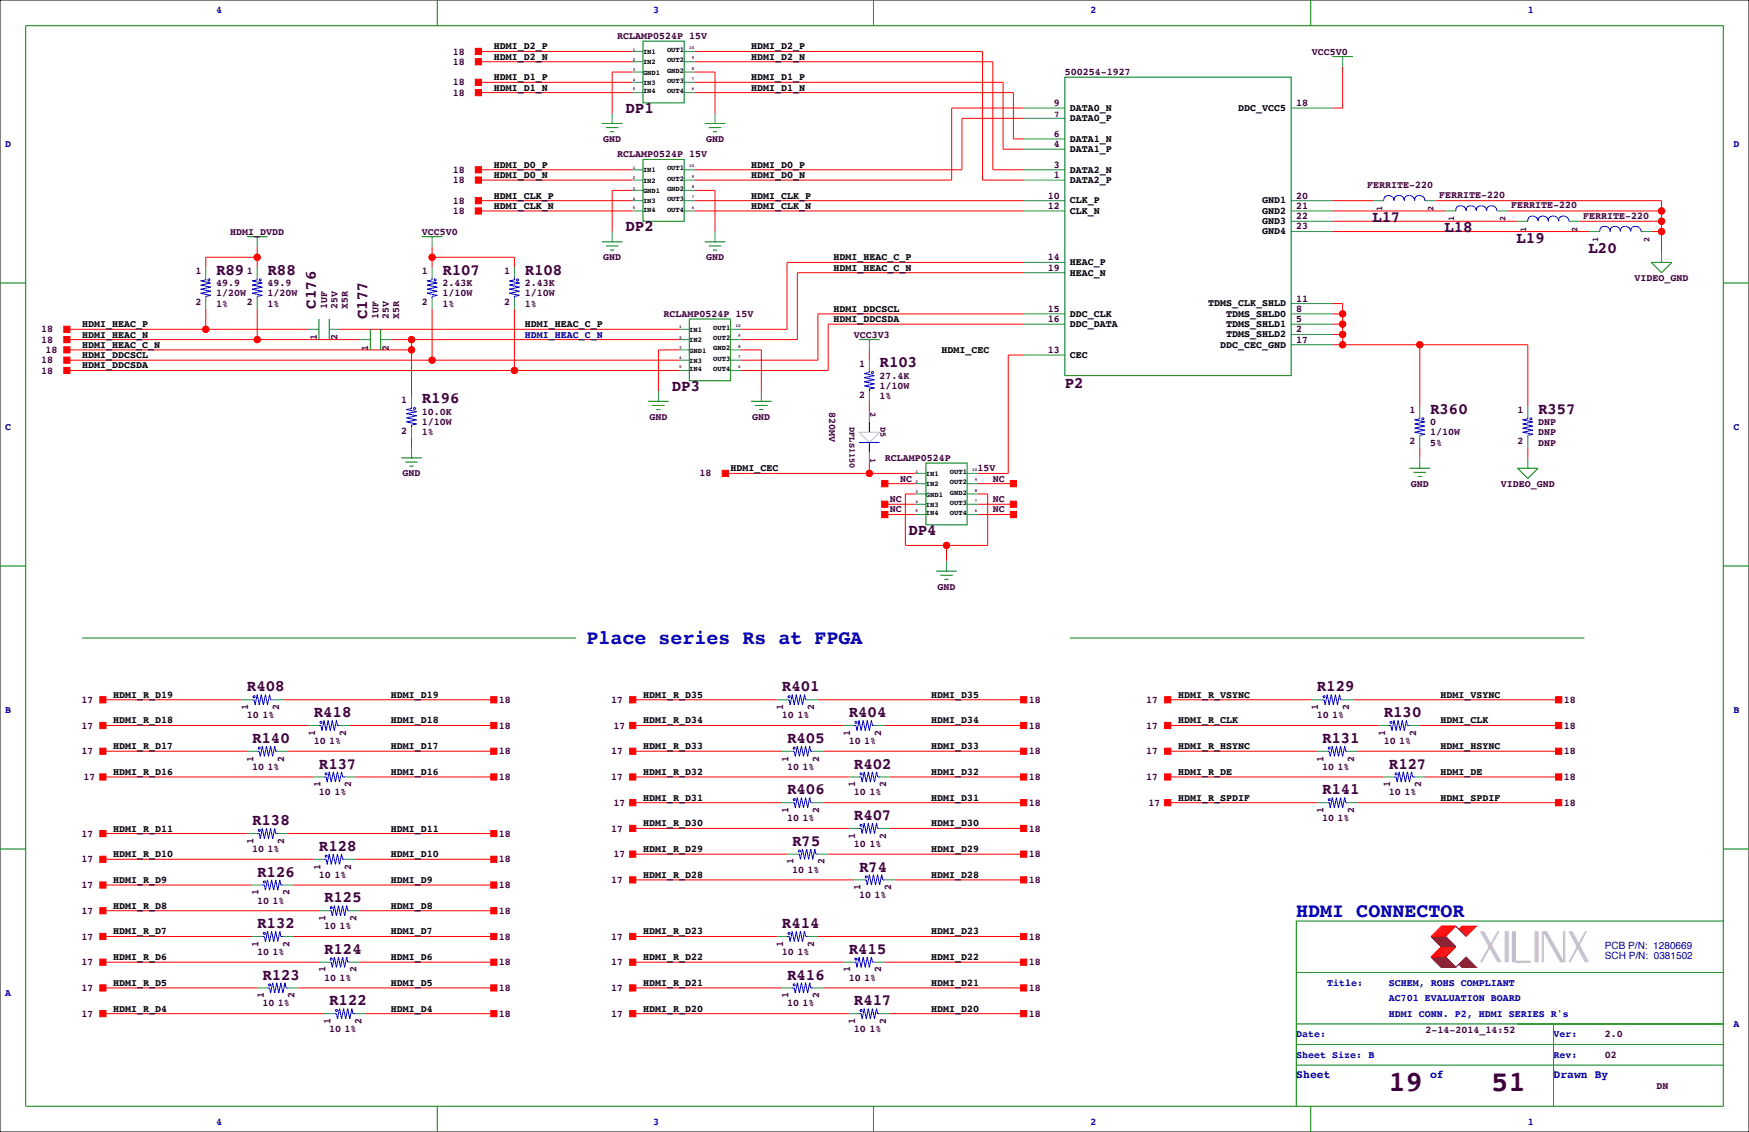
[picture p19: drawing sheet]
<svg xmlns="http://www.w3.org/2000/svg" width="432mm" height="279mm" viewBox="0 0 432 279" stroke-linecap="round" stroke-linejoin="round" font-family="sans-serif">
<defs><g id="words">
<g font-size="7.1" fill="#400040">
<text x="342.8" y="269.3">19</text>
<text x="368.2" y="269.3">51</text>
</g>
<g font-size="4.9" fill="#0000a0">
<text x="144.8" y="159">Place series Rs at FPGA</text>
<text x="320" y="226.3">HDMI CONNECTOR</text>
</g>
<g font-size="3.9" fill="#400040">
<text x="154.4" y="27.9">DP1</text>
<text x="154.4" y="57.1">DP2</text>
<text x="338.8" y="54.8">L17</text>
<text x="356.6" y="57.4">L18</text>
<text x="374.4" y="59.9">L19</text>
<text x="392.2" y="62.5">L20</text>
<text x="53.3" y="67.8">R89</text>
<text x="66" y="67.8">R88</text>
<text x="109.2" y="67.8">R107</text>
<text x="129.5" y="67.8">R108</text>
<text x="77.9" y="76.2" transform="rotate(-90 77.9 76.2)">C176</text>
<text x="90.6" y="78.7" transform="rotate(-90 90.6 78.7)">C177</text>
<text x="217.2" y="90.6">R103</text>
<text x="262.9" y="95.7">P2</text>
<text x="104.1" y="99.5">R196</text>
<text x="165.9" y="96.5">DP3</text>
<text x="353.1" y="102.1">R360</text>
<text x="379.7" y="102.1">R357</text>
<text x="224.3" y="132">DP4</text>
<text x="61" y="170.7">R408</text>
<text x="193" y="170.7">R401</text>
<text x="325.1" y="170.7">R129</text>
<text x="77.5" y="177">R418</text>
<text x="209.5" y="177">R404</text>
<text x="341.6" y="177">R130</text>
<text x="62.2" y="183.4">R140</text>
<text x="194.3" y="183.4">R405</text>
<text x="326.4" y="183.4">R131</text>
<text x="78.7" y="189.7">R137</text>
<text x="210.8" y="189.7">R402</text>
<text x="342.9" y="189.7">R127</text>
<text x="194.3" y="196.1">R406</text>
<text x="326.4" y="196.1">R141</text>
<text x="62.2" y="203.7">R138</text>
<text x="210.8" y="202.4">R407</text>
<text x="195.6" y="208.8">R75</text>
<text x="78.7" y="210">R128</text>
<text x="212.1" y="215.1">R74</text>
<text x="63.5" y="216.4">R126</text>
<text x="80" y="222.7">R125</text>
<text x="63.5" y="229.1">R132</text>
<text x="193" y="229.1">R414</text>
<text x="80" y="235.4">R124</text>
<text x="209.5" y="235.4">R415</text>
<text x="64.8" y="241.8">R123</text>
<text x="194.3" y="241.8">R416</text>
<text x="81.3" y="248.1">R122</text>
<text x="210.8" y="248.1">R417</text>
</g>
<g font-size="2.8" fill="#0000a0">
<text x="320" y="266.1">Sheet</text>
<text x="353.1" y="266.1">of</text>
<text x="383.5" y="266.1">Drawn By</text>
</g>
<g font-size="2.5" fill="#0000a0">
<text x="53.3" y="3.3">4</text>
<text x="161.3" y="3.3">3</text>
<text x="269.2" y="3.3">2</text>
<text x="377.2" y="3.3">1</text>
<text x="1.3" y="36.3">D</text>
<text x="428" y="36.3">D</text>
<text x="129.5" y="83.3">HDMI_HEAC_C_N</text>
<text x="1.3" y="106.2">C</text>
<text x="428" y="106.2">C</text>
<text x="1.3" y="176">B</text>
<text x="428" y="176">B</text>
<text x="396.2" y="236.8">SCH P/N: 0381502</text>
<text x="396.2" y="234.2">PCB P/N: 1280669</text>
<text x="1.3" y="245.9">A</text>
<text x="327.7" y="243.3">Title:</text>
<text x="342.9" y="243.3">SCHEM, ROHS COMPLIANT</text>
<text x="342.9" y="247.1">AC701 EVALUATION BOARD</text>
<text x="342.9" y="251">HDMI CONN. P2, HDMI SERIES R's</text>
<text x="320" y="256">Date:</text>
<text x="383.5" y="256">Ver:</text>
<text x="428" y="253.5">A</text>
<text x="320" y="261.1">Sheet Size: B</text>
<text x="383.5" y="261.1">Rev:</text>
<text x="53.3" y="277.6">4</text>
<text x="161.3" y="277.6">3</text>
<text x="269.2" y="277.6">2</text>
<text x="377.2" y="277.6">1</text>
</g>
<g font-size="2.5" fill="#400040">
<text x="152.4" y="9.7">RCLAMP0524P 15V</text>
<text x="111.8" y="16">18</text>
<text x="111.8" y="13.5">18</text>
<text x="323.9" y="13.5">VCC5V0</text>
<text x="111.8" y="23.6">18</text>
<text x="111.8" y="21.1">18</text>
<text x="262.9" y="18.5">500254-1927</text>
<text x="260.1" y="26.2">9</text>
<text x="320" y="26.2">18</text>
<text x="148.9" y="35.1">GND</text>
<text x="174.3" y="35.1">GND</text>
<text x="260.1" y="33.8">6</text>
<text x="152.4" y="38.9">RCLAMP0524P 15V</text>
<text x="260.1" y="36.3">4</text>
<text x="260.1" y="41.4">3</text>
<text x="111.8" y="45.2">18</text>
<text x="111.8" y="42.7">18</text>
<text x="260.1" y="43.9">1</text>
<text x="337.5" y="46.3">FERRITE-220</text>
<text x="111.8" y="52.8">18</text>
<text x="111.8" y="50.3">18</text>
<text x="258.7" y="49">10</text>
<text x="258.7" y="51.6">12</text>
<text x="320" y="51.6">21</text>
<text x="320" y="49">20</text>
<text x="355.3" y="48.9">FERRITE-220</text>
<text x="373.1" y="51.4">FERRITE-220</text>
<text x="390.9" y="53.9">FERRITE-220</text>
<text x="56.8" y="57.9">HDMI_DVDD</text>
<text x="104.1" y="57.9">VCC5V0</text>
<text x="320" y="56.6">23</text>
<text x="320" y="54.1">22</text>
<text x="148.9" y="64.3">GND</text>
<text x="174.3" y="64.3">GND</text>
<text x="258.7" y="64.3">14</text>
<text x="48.3" y="67.7">1</text>
<text x="53.3" y="70.6">49.9</text>
<text x="61" y="67.7">1</text>
<text x="66" y="70.6">49.9</text>
<text x="104.1" y="67.7">1</text>
<text x="109.2" y="70.6">2.43K</text>
<text x="124.5" y="67.7">1</text>
<text x="129.5" y="70.6">2.43K</text>
<text x="258.7" y="66.8">19</text>
<text x="403.5" y="69.3">VIDEO_GND</text>
<text x="48.3" y="75.3">2</text>
<text x="53.3" y="75.7">1%</text>
<text x="53.3" y="73.2">1/20W</text>
<text x="61" y="75.3">2</text>
<text x="66" y="73.2">1/20W</text>
<text x="66" y="75.7">1%</text>
<text x="80.8" y="76.2" transform="rotate(-90 80.8 76.2)">1UF</text>
<text x="83.3" y="76.2" transform="rotate(-90 83.3 76.2)">25V</text>
<text x="85.9" y="76.2" transform="rotate(-90 85.9 76.2)">X5R</text>
<text x="104.1" y="75.3">2</text>
<text x="109.2" y="73.2">1/10W</text>
<text x="109.2" y="75.7">1%</text>
<text x="124.5" y="75.3">2</text>
<text x="129.5" y="75.7">1%</text>
<text x="129.5" y="73.2">1/10W</text>
<text x="258.7" y="77">15</text>
<text x="320" y="74.4">11</text>
<text x="320" y="77">8</text>
<text x="10.2" y="82">18</text>
<text x="93.5" y="78.7" transform="rotate(-90 93.5 78.7)">1UF</text>
<text x="96" y="78.7" transform="rotate(-90 96 78.7)">25V</text>
<text x="98.6" y="78.7" transform="rotate(-90 98.6 78.7)">X5R</text>
<text x="163.8" y="78.2">RCLAMP0524P 15V</text>
<text x="210.8" y="83.3">VCC3V3</text>
<text x="258.7" y="79.5">16</text>
<text x="320" y="79.5">5</text>
<text x="320" y="82">2</text>
<text x="10.2" y="84.6">18</text>
<text x="10.2" y="89.7">18</text>
<text x="11.2" y="87.1">18</text>
<text x="78.2" y="84" transform="rotate(-90 78.2 84)">1</text>
<text x="83.3" y="84" transform="rotate(-90 83.3 84)">2</text>
<text x="90.9" y="86.6" transform="rotate(-90 90.9 86.6)">1</text>
<text x="96" y="86.6" transform="rotate(-90 96 86.6)">2</text>
<text x="258.7" y="87.1">13</text>
<text x="320" y="84.6">17</text>
<text x="10.2" y="92.2">18</text>
<text x="212.1" y="90.5">1</text>
<text x="217.2" y="93.5">27.4K</text>
<text x="99.1" y="99.4">1</text>
<text x="204.7" y="101.6" transform="rotate(90 204.7 101.6)">820MV</text>
<text x="212.1" y="98.1">2</text>
<text x="217.2" y="96">1/10W</text>
<text x="217.2" y="98.6">1%</text>
<text x="348" y="101.9">1</text>
<text x="374.6" y="101.9">1</text>
<text x="99.1" y="107">2</text>
<text x="104.1" y="102.4">10.0K</text>
<text x="104.1" y="104.9">1/10W</text>
<text x="104.1" y="107.4">1%</text>
<text x="160.3" y="103.6">GND</text>
<text x="185.7" y="103.6">GND</text>
<text x="353.1" y="104.9">0</text>
<text x="353.1" y="107.4">1/10W</text>
<text x="379.7" y="104.9">DNP</text>
<text x="379.7" y="107.4">DNP</text>
<text x="218.4" y="113.8">RCLAMP0524P</text>
<text x="348" y="109.6">2</text>
<text x="353.1" y="110">5%</text>
<text x="374.6" y="109.6">2</text>
<text x="379.7" y="110">DNP</text>
<text x="99.4" y="117.6">GND</text>
<text x="172.7" y="117.6">18</text>
<text x="222.2" y="118.9">NC</text>
<text x="241.3" y="116.3">15V</text>
<text x="245.1" y="118.9">NC</text>
<text x="219.7" y="124">NC</text>
<text x="245.1" y="124">NC</text>
<text x="348.3" y="120.1">GND</text>
<text x="370.5" y="120.1">VIDEO_GND</text>
<text x="219.7" y="126.5">NC</text>
<text x="245.1" y="126.5">NC</text>
<text x="231.5" y="145.5">GND</text>
<text x="20.1" y="173.5">17</text>
<text x="123.2" y="173.5">18</text>
<text x="150.9" y="173.5">17</text>
<text x="254" y="173.5">18</text>
<text x="283" y="173.5">17</text>
<text x="386.1" y="173.5">18</text>
<text x="20.1" y="179.8">17</text>
<text x="61" y="177.3">10</text>
<text x="61.3" y="175.3" transform="rotate(-90 61.3 175.3)">1</text>
<text x="64.8" y="177.3">1%</text>
<text x="68.9" y="175.3" transform="rotate(-90 68.9 175.3)">2</text>
<text x="123.2" y="179.8">18</text>
<text x="151.4" y="179.8">17</text>
<text x="193" y="177.3">10</text>
<text x="193.4" y="175.3" transform="rotate(-90 193.4 175.3)">1</text>
<text x="196.8" y="177.3">1%</text>
<text x="201" y="175.3" transform="rotate(-90 201 175.3)">2</text>
<text x="254" y="179.8">18</text>
<text x="283" y="179.8">17</text>
<text x="325.1" y="177.3">10</text>
<text x="325.5" y="175.3" transform="rotate(-90 325.5 175.3)">1</text>
<text x="328.9" y="177.3">1%</text>
<text x="333.1" y="175.3" transform="rotate(-90 333.1 175.3)">2</text>
<text x="386.1" y="179.8">18</text>
<text x="77.5" y="183.6">10</text>
<text x="77.8" y="181.6" transform="rotate(-90 77.8 181.6)">1</text>
<text x="81.3" y="183.6">1%</text>
<text x="85.4" y="181.6" transform="rotate(-90 85.4 181.6)">2</text>
<text x="209.5" y="183.6">10</text>
<text x="209.9" y="181.6" transform="rotate(-90 209.9 181.6)">1</text>
<text x="213.4" y="183.6">1%</text>
<text x="217.5" y="181.6" transform="rotate(-90 217.5 181.6)">2</text>
<text x="341.6" y="183.6">10</text>
<text x="342" y="181.6" transform="rotate(-90 342 181.6)">1</text>
<text x="345.4" y="183.6">1%</text>
<text x="349.6" y="181.6" transform="rotate(-90 349.6 181.6)">2</text>
<text x="20.1" y="186.2">17</text>
<text x="62.2" y="190">10</text>
<text x="62.6" y="188" transform="rotate(-90 62.6 188)">1</text>
<text x="66" y="190">1%</text>
<text x="70.2" y="188" transform="rotate(-90 70.2 188)">2</text>
<text x="123.2" y="186.2">18</text>
<text x="150.9" y="186.2">17</text>
<text x="194.3" y="190">10</text>
<text x="194.7" y="188" transform="rotate(-90 194.7 188)">1</text>
<text x="198.1" y="190">1%</text>
<text x="202.3" y="188" transform="rotate(-90 202.3 188)">2</text>
<text x="254" y="186.2">18</text>
<text x="283" y="186.2">17</text>
<text x="326.4" y="190">10</text>
<text x="326.7" y="188" transform="rotate(-90 326.7 188)">1</text>
<text x="330.2" y="190">1%</text>
<text x="334.4" y="188" transform="rotate(-90 334.4 188)">2</text>
<text x="386.1" y="186.2">18</text>
<text x="20.6" y="192.5">17</text>
<text x="78.7" y="196.3">10</text>
<text x="79.1" y="194.3" transform="rotate(-90 79.1 194.3)">1</text>
<text x="82.5" y="196.3">1%</text>
<text x="86.7" y="194.3" transform="rotate(-90 86.7 194.3)">2</text>
<text x="123.2" y="192.5">18</text>
<text x="150.9" y="192.5">17</text>
<text x="210.8" y="196.3">10</text>
<text x="211.2" y="194.3" transform="rotate(-90 211.2 194.3)">1</text>
<text x="214.6" y="196.3">1%</text>
<text x="218.8" y="194.3" transform="rotate(-90 218.8 194.3)">2</text>
<text x="254" y="192.5">18</text>
<text x="283" y="192.5">17</text>
<text x="342.9" y="196.3">10</text>
<text x="343.2" y="194.3" transform="rotate(-90 343.2 194.3)">1</text>
<text x="346.7" y="196.3">1%</text>
<text x="350.9" y="194.3" transform="rotate(-90 350.9 194.3)">2</text>
<text x="386.1" y="192.5">18</text>
<text x="151.4" y="198.9">17</text>
<text x="194.3" y="202.7">10</text>
<text x="194.7" y="200.7" transform="rotate(-90 194.7 200.7)">1</text>
<text x="198.1" y="202.7">1%</text>
<text x="202.3" y="200.7" transform="rotate(-90 202.3 200.7)">2</text>
<text x="254" y="198.9">18</text>
<text x="283.5" y="198.9">17</text>
<text x="326.4" y="202.7">10</text>
<text x="326.7" y="200.7" transform="rotate(-90 326.7 200.7)">1</text>
<text x="330.2" y="202.7">1%</text>
<text x="334.4" y="200.7" transform="rotate(-90 334.4 200.7)">2</text>
<text x="386.1" y="198.9">18</text>
<text x="20.1" y="206.5">17</text>
<text x="62.6" y="208.3" transform="rotate(-90 62.6 208.3)">1</text>
<text x="70.2" y="208.3" transform="rotate(-90 70.2 208.3)">2</text>
<text x="123.2" y="206.5">18</text>
<text x="150.9" y="205.2">17</text>
<text x="210.8" y="209">10</text>
<text x="211.2" y="207" transform="rotate(-90 211.2 207)">1</text>
<text x="214.6" y="209">1%</text>
<text x="218.8" y="207" transform="rotate(-90 218.8 207)">2</text>
<text x="254" y="205.2">18</text>
<text x="20.1" y="212.9">17</text>
<text x="62.2" y="210.3">10</text>
<text x="66" y="210.3">1%</text>
<text x="79.1" y="214.6" transform="rotate(-90 79.1 214.6)">1</text>
<text x="86.7" y="214.6" transform="rotate(-90 86.7 214.6)">2</text>
<text x="123.2" y="212.9">18</text>
<text x="151.4" y="211.6">17</text>
<text x="195.6" y="215.4">10</text>
<text x="195.9" y="213.4" transform="rotate(-90 195.9 213.4)">1</text>
<text x="199.4" y="215.4">1%</text>
<text x="203.5" y="213.4" transform="rotate(-90 203.5 213.4)">2</text>
<text x="254" y="211.6">18</text>
<text x="20.1" y="219.2">17</text>
<text x="63.8" y="221" transform="rotate(-90 63.8 221)">1</text>
<text x="71.5" y="221" transform="rotate(-90 71.5 221)">2</text>
<text x="78.7" y="216.7">10</text>
<text x="82.5" y="216.7">1%</text>
<text x="123.2" y="219.2">18</text>
<text x="150.9" y="217.9">17</text>
<text x="212.1" y="221.7">10</text>
<text x="212.4" y="219.7" transform="rotate(-90 212.4 219.7)">1</text>
<text x="215.9" y="221.7">1%</text>
<text x="220.1" y="219.7" transform="rotate(-90 220.1 219.7)">2</text>
<text x="254" y="217.9">18</text>
<text x="20.1" y="225.6">17</text>
<text x="63.5" y="223">10</text>
<text x="67.3" y="223">1%</text>
<text x="80.4" y="227.3" transform="rotate(-90 80.4 227.3)">1</text>
<text x="88" y="227.3" transform="rotate(-90 88 227.3)">2</text>
<text x="123.2" y="225.6">18</text>
<text x="20.1" y="231.9">17</text>
<text x="63.8" y="233.7" transform="rotate(-90 63.8 233.7)">1</text>
<text x="71.5" y="233.7" transform="rotate(-90 71.5 233.7)">2</text>
<text x="80" y="229.4">10</text>
<text x="83.8" y="229.4">1%</text>
<text x="123.2" y="231.9">18</text>
<text x="150.9" y="231.9">17</text>
<text x="193.4" y="233.7" transform="rotate(-90 193.4 233.7)">1</text>
<text x="201" y="233.7" transform="rotate(-90 201 233.7)">2</text>
<text x="254" y="231.9">18</text>
<text x="20.1" y="238.3">17</text>
<text x="63.5" y="235.7">10</text>
<text x="67.3" y="235.7">1%</text>
<text x="123.2" y="238.3">18</text>
<text x="150.9" y="238.3">17</text>
<text x="193" y="235.7">10</text>
<text x="196.8" y="235.7">1%</text>
<text x="254" y="238.3">18</text>
<text x="20.1" y="244.6">17</text>
<text x="80" y="242.1">10</text>
<text x="80.4" y="240" transform="rotate(-90 80.4 240)">1</text>
<text x="83.8" y="242.1">1%</text>
<text x="88" y="240" transform="rotate(-90 88 240)">2</text>
<text x="123.2" y="244.6">18</text>
<text x="150.9" y="244.6">17</text>
<text x="209.5" y="242.1">10</text>
<text x="209.9" y="240" transform="rotate(-90 209.9 240)">1</text>
<text x="213.4" y="242.1">1%</text>
<text x="217.5" y="240" transform="rotate(-90 217.5 240)">2</text>
<text x="254" y="244.6">18</text>
<text x="20.1" y="251">17</text>
<text x="64.8" y="248.4">10</text>
<text x="65.1" y="246.4" transform="rotate(-90 65.1 246.4)">1</text>
<text x="68.6" y="248.4">1%</text>
<text x="72.7" y="246.4" transform="rotate(-90 72.7 246.4)">2</text>
<text x="123.2" y="251">18</text>
<text x="150.9" y="251">17</text>
<text x="194.3" y="248.4">10</text>
<text x="194.7" y="246.4" transform="rotate(-90 194.7 246.4)">1</text>
<text x="198.1" y="248.4">1%</text>
<text x="202.3" y="246.4" transform="rotate(-90 202.3 246.4)">2</text>
<text x="254" y="251">18</text>
<text x="81.3" y="254.8">10</text>
<text x="81.6" y="252.7" transform="rotate(-90 81.6 252.7)">1</text>
<text x="85.1" y="254.8">1%</text>
<text x="89.2" y="252.7" transform="rotate(-90 89.2 252.7)">2</text>
<text x="210.8" y="254.8">10</text>
<text x="211.2" y="252.7" transform="rotate(-90 211.2 252.7)">1</text>
<text x="214.6" y="254.8">1%</text>
<text x="218.8" y="252.7" transform="rotate(-90 218.8 252.7)">2</text>
<text x="351.9" y="255">2-14-2014_14:52</text>
<text x="396.2" y="256">2.0</text>
<text x="396.2" y="261.1">02</text>
<text x="408.9" y="268.7">DN</text>
</g>
<g font-size="2.5">
<text x="121.9" y="14.7">HDMI_D2_N</text>
<text x="121.9" y="12.2">HDMI_D2_P</text>
<text x="185.4" y="14.7">HDMI_D2_N</text>
<text x="185.4" y="12.2">HDMI_D2_P</text>
<text x="121.9" y="22.4">HDMI_D1_N</text>
<text x="121.9" y="19.8">HDMI_D1_P</text>
<text x="185.4" y="22.4">HDMI_D1_N</text>
<text x="185.4" y="19.8">HDMI_D1_P</text>
<text x="264.2" y="27.4">DATA0_N</text>
<text x="264.2" y="29.9">DATA0_P</text>
<text x="305.6" y="27.4">DDC_VCC5</text>
<text x="264.2" y="35">DATA1_N</text>
<text x="121.9" y="41.4">HDMI_D0_P</text>
<text x="185.4" y="41.4">HDMI_D0_P</text>
<text x="264.2" y="37.5">DATA1_P</text>
<text x="121.9" y="43.9">HDMI_D0_N</text>
<text x="185.4" y="43.9">HDMI_D0_N</text>
<text x="264.2" y="45.1">DATA2_P</text>
<text x="264.2" y="42.6">DATA2_N</text>
<text x="121.9" y="51.6">HDMI_CLK_N</text>
<text x="121.9" y="49">HDMI_CLK_P</text>
<text x="185.4" y="51.6">HDMI_CLK_N</text>
<text x="185.4" y="49">HDMI_CLK_P</text>
<text x="264.2" y="50.2">CLK_P</text>
<text x="264.2" y="52.8">CLK_N</text>
<text x="311.6" y="52.8">GND2</text>
<text x="311.6" y="50.2">GND1</text>
<text x="311.6" y="57.8">GND4</text>
<text x="311.6" y="55.3">GND3</text>
<text x="205.7" y="64.3">HDMI_HEAC_C_P</text>
<text x="264.2" y="65.5">HEAC_P</text>
<text x="205.7" y="66.8">HDMI_HEAC_C_N</text>
<text x="264.2" y="68">HEAC_N</text>
<text x="205.7" y="77">HDMI_DDCSCL</text>
<text x="298.2" y="75.6">TDMS_CLK_SHLD</text>
<text x="20.3" y="83.3">HDMI_HEAC_N</text>
<text x="20.3" y="80.8">HDMI_HEAC_P</text>
<text x="129.5" y="80.8">HDMI_HEAC_C_P</text>
<text x="205.7" y="79.5">HDMI_DDCSDA</text>
<text x="264.2" y="78.2">DDC_CLK</text>
<text x="264.2" y="80.7">DDC_DATA</text>
<text x="302.7" y="78.2">TDMS_SHLD0</text>
<text x="302.7" y="80.7">TDMS_SHLD1</text>
<text x="302.7" y="83.2">TDMS_SHLD2</text>
<text x="20.3" y="85.9">HDMI_HEAC_C_N</text>
<text x="20.3" y="88.4">HDMI_DDCSCL</text>
<text x="232.4" y="87.1">HDMI_CEC</text>
<text x="264.2" y="88.3">CEC</text>
<text x="301.2" y="85.8">DDC_CEC_GND</text>
<text x="20.3" y="90.9">HDMI_DDCSDA</text>
<text x="180.3" y="116.3">HDMI_CEC</text>
<text x="27.9" y="172.2">HDMI_R_D19</text>
<text x="96.5" y="172.2">HDMI_D19</text>
<text x="158.7" y="172.2">HDMI_R_D35</text>
<text x="229.9" y="172.2">HDMI_D35</text>
<text x="290.8" y="172.2">HDMI_R_VSYNC</text>
<text x="355.6" y="172.2">HDMI_VSYNC</text>
<text x="27.9" y="178.6">HDMI_R_D18</text>
<text x="96.5" y="178.6">HDMI_D18</text>
<text x="158.7" y="178.6">HDMI_R_D34</text>
<text x="229.9" y="178.6">HDMI_D34</text>
<text x="290.8" y="178.6">HDMI_R_CLK</text>
<text x="355.6" y="178.6">HDMI_CLK</text>
<text x="27.9" y="184.9">HDMI_R_D17</text>
<text x="96.5" y="184.9">HDMI_D17</text>
<text x="158.7" y="184.9">HDMI_R_D33</text>
<text x="229.9" y="184.9">HDMI_D33</text>
<text x="290.8" y="184.9">HDMI_R_HSYNC</text>
<text x="355.6" y="184.9">HDMI_HSYNC</text>
<text x="27.9" y="191.3">HDMI_R_D16</text>
<text x="96.5" y="191.3">HDMI_D16</text>
<text x="158.7" y="191.3">HDMI_R_D32</text>
<text x="229.9" y="191.3">HDMI_D32</text>
<text x="290.8" y="191.3">HDMI_R_DE</text>
<text x="355.6" y="191.3">HDMI_DE</text>
<text x="158.7" y="197.6">HDMI_R_D31</text>
<text x="229.9" y="197.6">HDMI_D31</text>
<text x="290.8" y="197.6">HDMI_R_SPDIF</text>
<text x="355.6" y="197.6">HDMI_SPDIF</text>
<text x="158.7" y="204">HDMI_R_D30</text>
<text x="229.9" y="204">HDMI_D30</text>
<text x="27.9" y="205.2">HDMI_R_D11</text>
<text x="96.5" y="205.2">HDMI_D11</text>
<text x="27.9" y="211.6">HDMI_R_D10</text>
<text x="96.5" y="211.6">HDMI_D10</text>
<text x="158.7" y="210.3">HDMI_R_D29</text>
<text x="229.9" y="210.3">HDMI_D29</text>
<text x="27.9" y="217.9">HDMI_R_D9</text>
<text x="96.5" y="217.9">HDMI_D9</text>
<text x="158.7" y="216.7">HDMI_R_D28</text>
<text x="229.9" y="216.7">HDMI_D28</text>
<text x="27.9" y="224.3">HDMI_R_D8</text>
<text x="96.5" y="224.3">HDMI_D8</text>
<text x="27.9" y="230.6">HDMI_R_D7</text>
<text x="96.5" y="230.6">HDMI_D7</text>
<text x="158.7" y="230.6">HDMI_R_D23</text>
<text x="229.9" y="230.6">HDMI_D23</text>
<text x="27.9" y="237">HDMI_R_D6</text>
<text x="96.5" y="237">HDMI_D6</text>
<text x="158.7" y="237">HDMI_R_D22</text>
<text x="229.9" y="237">HDMI_D22</text>
<text x="27.9" y="243.3">HDMI_R_D5</text>
<text x="96.5" y="243.3">HDMI_D5</text>
<text x="158.7" y="243.3">HDMI_R_D21</text>
<text x="229.9" y="243.3">HDMI_D21</text>
<text x="27.9" y="249.7">HDMI_R_D4</text>
<text x="96.5" y="249.7">HDMI_D4</text>
<text x="158.7" y="249.7">HDMI_R_D20</text>
<text x="229.9" y="249.7">HDMI_D20</text>
</g>
<g font-size="2.1" fill="#400040">
<text x="260.4" y="28.8">7</text>
<text x="341.2" y="52.1" transform="rotate(-90 341.2 52.1)">1</text>
<text x="353.9" y="52.1" transform="rotate(-90 353.9 52.1)">2</text>
<text x="359" y="54.6" transform="rotate(-90 359 54.6)">1</text>
<text x="371.7" y="54.6" transform="rotate(-90 371.7 54.6)">2</text>
<text x="376.8" y="57.2" transform="rotate(-90 376.8 57.2)">1</text>
<text x="389.5" y="57.2" transform="rotate(-90 389.5 57.2)">2</text>
<text x="394.5" y="59.7" transform="rotate(-90 394.5 59.7)">1</text>
<text x="407.2" y="59.7" transform="rotate(-90 407.2 59.7)">2</text>
<text x="214.8" y="101.6" transform="rotate(90 214.8 101.6)">2</text>
<text x="209.7" y="105.4" transform="rotate(90 209.7 105.4)">DFLS1150</text>
<text x="217.4" y="105.4" transform="rotate(90 217.4 105.4)">D5</text>
<text x="214.8" y="113" transform="rotate(90 214.8 113)">1</text>
</g>
<g font-size="1.8">
<text x="158.7" y="13.4">IN1</text>
<text x="158.7" y="15.9">IN2</text>
<text x="164.7" y="17.9">GND2</text>
<text x="164.7" y="15.4">OUT2</text>
<text x="164.7" y="12.8">OUT1</text>
<text x="158.7" y="18.4">GND1</text>
<text x="158.7" y="21">IN3</text>
<text x="158.7" y="23">IN4</text>
<text x="164.7" y="23">OUT4</text>
<text x="164.7" y="20.5">OUT3</text>
<text x="158.7" y="42.6">IN1</text>
<text x="158.7" y="45.1">IN2</text>
<text x="158.7" y="47.6">GND1</text>
<text x="164.7" y="47.1">GND2</text>
<text x="164.7" y="44.6">OUT2</text>
<text x="164.7" y="42">OUT1</text>
<text x="158.7" y="50.2">IN3</text>
<text x="158.7" y="52.2">IN4</text>
<text x="164.7" y="52.2">OUT4</text>
<text x="164.7" y="49.7">OUT3</text>
<text x="170.2" y="81.9">IN1</text>
<text x="176.1" y="84">OUT2</text>
<text x="176.1" y="81.4">OUT1</text>
<text x="170.2" y="84.5">IN2</text>
<text x="170.2" y="87">GND1</text>
<text x="170.2" y="89.6">IN3</text>
<text x="176.1" y="89">OUT3</text>
<text x="176.1" y="86.5">GND2</text>
<text x="170.2" y="91.6">IN4</text>
<text x="176.1" y="91.6">OUT4</text>
<text x="228.6" y="117.5">IN1</text>
<text x="234.5" y="119.5">OUT2</text>
<text x="234.5" y="117">OUT1</text>
<text x="228.6" y="120">IN2</text>
<text x="228.6" y="122.6">GND1</text>
<text x="228.6" y="125.1">IN3</text>
<text x="234.5" y="124.6">OUT3</text>
<text x="234.5" y="122.1">GND2</text>
<text x="228.6" y="127.1">IN4</text>
<text x="234.5" y="127.1">OUT4</text>
</g>
<g font-size="1.1" fill="#400040">
<text x="156.2" y="12.5">1</text>
<text x="156.2" y="15">2</text>
<text x="156.2" y="17.6">3</text>
<text x="170.2" y="12.1">10</text>
<text x="170.8" y="17.2">8</text>
<text x="170.8" y="14.7">9</text>
<text x="156.2" y="20.1">4</text>
<text x="156.2" y="22.3">5</text>
<text x="170.8" y="22.3">6</text>
<text x="170.8" y="19.7">7</text>
<text x="156.2" y="41.7">1</text>
<text x="170.2" y="41.3">10</text>
<text x="156.2" y="44.2">2</text>
<text x="156.2" y="46.8">3</text>
<text x="170.8" y="46.4">8</text>
<text x="170.8" y="43.9">9</text>
<text x="156.2" y="49.3">4</text>
<text x="156.2" y="51.5">5</text>
<text x="170.8" y="51.5">6</text>
<text x="170.8" y="49">7</text>
<text x="167.6" y="81.1">1</text>
<text x="167.6" y="83.6">2</text>
<text x="181.6" y="80.7">10</text>
<text x="182.2" y="83.2">9</text>
<text x="167.6" y="86.1">3</text>
<text x="167.6" y="88.7">4</text>
<text x="182.2" y="88.3">7</text>
<text x="182.2" y="85.8">8</text>
<text x="167.6" y="90.9">5</text>
<text x="182.2" y="90.9">6</text>
<text x="226.1" y="116.6">1</text>
<text x="226.1" y="119.2">2</text>
<text x="240" y="116.3">10</text>
<text x="240.7" y="118.8">9</text>
<text x="226.1" y="121.7">3</text>
<text x="226.1" y="124.2">4</text>
<text x="240.7" y="123.9">7</text>
<text x="240.7" y="121.3">8</text>
<text x="226.1" y="126.4">5</text>
<text x="240.7" y="126.4">6</text>
</g>
</g></defs>
<path d="M0 0h431.8v279.4h-431.8z" fill="none" stroke="#000" stroke-width=".25"/>
<g fill="none" stroke="#008080" stroke-width=".25">
<path d="M156.2 12.7h2.5M156.2 15.2h2.5M156.2 17.8h2.5M168.9 12.7h2.5M168.9 15.2h2.5M168.9 17.8h2.5M331.5 14v2.5M151.1 27.9v2.6M156.2 20.3h2.5M156.2 22.9h2.5M168.9 20.3h2.5M168.9 22.9h2.5"/>
<path d="M176.5 27.9v2.6M252.7 36.8h10.2M252.7 34.3h10.2M252.7 26.7h10.2M252.7 29.2h10.2M318.8 26.7h10.1M63.5 58.4v2.6M106.7 58.4v2.6M151.1 57.2v2.5M156.2 41.9h2.5M156.2 44.4h2.5M156.2 47h2.5"/>
<path d="M156.2 49.5h2.5M156.2 52.1h2.5M168.9 41.9h2.5M168.9 44.4h2.5M168.9 47h2.5M168.9 49.5h2.5M168.9 52.1h2.5M176.5 57.2v2.5M252.7 41.9h10.2M252.7 44.4h10.2M252.7 49.5h10.2M252.7 52.1h10.2"/>
<path d="M318.8 49.5h10.1M318.8 52.1h10.1M318.8 57.2h10.1M318.8 54.6h10.1M339.1 49.5h2.5M351.8 49.5h2.5M356.9 52.1h2.5M369.6 52.1h2.5M374.6 54.6h2.6M387.3 54.6h2.6M392.4 57.2h2.6M405.1 57.2h2.6"/>
<path d="M50.8 66v2.6M50.8 73.7v2.5M63.5 66v2.6M63.5 73.7v2.5M106.7 66v2.6M106.7 73.7v2.5M127 66v2.6M127 73.7v2.5M252.7 67.3h10.2M252.7 77.5h10.2M252.7 64.8h10.2M318.8 74.9h10.1"/>
<path d="M318.8 77.5h10.1M410.2 62.2v2.6M76.2 81.3h2.5M81.3 81.3h2.5M88.9 83.8h2.5M94 83.8h2.5M101.6 97.8v2.5M162.6 96.5v2.6M167.6 83.8h2.6M167.6 81.3h2.6M167.6 86.4h2.6M167.6 88.9h2.6"/>
<path d="M167.6 91.4h2.6M180.3 83.8h2.6M180.3 81.3h2.6M180.3 86.4h2.6M180.3 88.9h2.6M180.3 91.4h2.6M188 96.5v2.6M214.6 83.8v2.6M214.6 88.9v2.5M214.6 96.5v2.6M252.7 80h10.2M252.7 87.6h10.2"/>
<path d="M318.8 80h10.1M318.8 82.5h10.1M318.8 85.1h10.1M101.6 105.4v2.5M101.6 110.5v2.5M214.6 101.6v2.5M214.6 111.8v2.5M226.1 116.8h2.5M226.1 119.4h2.5M238.8 116.8h2.5M238.8 119.4h2.5M350.5 100.3v2.6"/>
<path d="M350.5 107.9v2.6M350.5 113v2.6M377.2 100.3v2.6M377.2 107.9v2.6M377.2 113v2.6M226.1 121.9h2.5M226.1 124.5h2.5M226.1 127h2.5M233.7 138.4v2.6M238.8 121.9h2.5M238.8 124.5h2.5M238.8 127h2.5"/>
<path d="M59.7 172.7h2.5M67.3 172.7h2.5M76.2 179.1h2.5M83.8 179.1h2.6M191.8 172.7h2.5M199.4 172.7h2.5M208.3 179.1h2.5M215.9 179.1h2.5M323.8 172.7h2.6M331.5 172.7h2.5M340.4 179.1h2.5M348 179.1h2.5"/>
<path d="M61 185.4h2.5M68.6 185.4h2.5M77.5 191.8h2.5M85.1 191.8h2.5M193 198.1h2.6M193 185.4h2.6M200.7 198.1h2.5M200.7 185.4h2.5M209.5 191.8h2.6M217.2 191.8h2.5M325.1 198.1h2.6M325.1 185.4h2.6"/>
<path d="M332.7 198.1h2.6M332.7 185.4h2.6M341.6 191.8h2.6M349.2 191.8h2.6M61 205.7h2.5M62.2 218.4h2.6M68.6 205.7h2.5M69.8 218.4h2.6M77.5 212.1h2.5M85.1 212.1h2.5M194.3 210.8h2.5M201.9 210.8h2.6"/>
<path d="M209.5 204.5h2.6M210.8 217.2h2.6M217.2 204.5h2.5M218.4 217.2h2.6M62.2 231.1h2.6M69.8 231.1h2.6M78.7 237.5h2.6M78.7 224.8h2.6M86.4 237.5h2.5M86.4 224.8h2.5M191.8 231.1h2.5M199.4 231.1h2.5"/>
<path d="M208.3 237.5h2.5M215.9 237.5h2.5M63.5 243.8h2.5M71.1 243.8h2.6M80 250.2h2.5M87.6 250.2h2.6M193 243.8h2.6M200.7 243.8h2.5M209.5 250.2h2.6M217.2 250.2h2.5"/>
</g>
<g fill="none" stroke="#00f" stroke-width=".25">
<path d="M341.7 49.5a1.26 1.26 0 0 1 1.2-1.3 1.26 1.26 0 0 1 1.3 1.3M344.2 49.5a1.26 1.26 0 0 1 1.3-1.3 1.26 1.26 0 0 1 1.2 1.3M346.7 49.5a1.26 1.26 0 0 1 1.3-1.3 1.26 1.26 0 0 1 1.2 1.3 1.27 1.27 0 0 1 1.3-1.3 1.27 1.27 0 0 1 1.3 1.3M360.7 50.8a1.02 1.02 0 0 0-1.3 1.3M360.7 50.8a1.27 1.27 0 0 1 1.2 1.3M363.2 50.8a1.02 1.02 0 0 0-1.2 1.3M363.2 50.8a1.27 1.27 0 0 1 1.3 1.3M365.8 50.8a1.02 1.02 0 0 0-1.3 1.3M365.8 50.8a1.27 1.27 0 0 1 1.2 1.3 1.05 1.05 0 0 1 1.3-1.3M368.3 50.8a1.27 1.27 0 0 1 1.3 1.3M378.5 53.4a1.02 1.02 0 0 0-1.3 1.2M378.5 53.3a1.27 1.27 0 0 1 1.2 1.3"/>
<path d="M381 53.4a1.02 1.02 0 0 0-1.2 1.2M381 53.3a1.27 1.27 0 0 1 1.3 1.3 1.05 1.05 0 0 1 1.2-1.2M383.5 53.3a1.27 1.27 0 0 1 1.3 1.3 1.05 1.05 0 0 1 1.3-1.2M386.1 53.3a1.27 1.27 0 0 1 1.2 1.3M396.2 55.9a1.02 1.02 0 0 0-1.2 1.2M396.2 55.9a1.27 1.27 0 0 1 1.3 1.3M398.8 55.9a1.02 1.02 0 0 0-1.3 1.2M398.8 55.9a1.27 1.27 0 0 1 1.2 1.3 1.05 1.05 0 0 1 1.3-1.3M401.3 55.9a1.27 1.27 0 0 1 1.3 1.3 1.05 1.05 0 0 1 1.3-1.3M403.9 55.9a1.27 1.27 0 0 1 1.2 1.3M50.8 68.6v.5l-1.3 .2 2.6 .5-2.6 .6 2.6 .5-2.6 .5 2.6 .5-2.6 .5 2.6 .5-1.3 .3v.5M63.5 68.6v.5l-1.3 .2 2.6 .5-2.6 .6 2.6 .5-2.6 .5 2.6 .5-2.6 .5 2.6 .5-1.3 .3v.5"/>
<path d="M106.7 68.6v.5l-1.3 .2 2.5 .5-2.5 .6 2.5 .5-2.5 .5 2.5 .5-2.5 .5 2.5 .5-1.2 .3v.5M127 68.6v.5l-1.3 .2 2.6 .5-2.6 .6 2.6 .5-2.6 .5 2.6 .5-2.6 .5 2.6 .5-1.3 .3v.5M214.6 91.4v.5l-1.2 .3 2.5 .5-2.5 .5 2.5 .5-2.5 .5 2.5 .5-2.5 .5 2.5 .6-1.3 .2v.5M101.6 100.3v.5l-1.3 .3 2.6 .5-2.6 .5 2.6 .5-2.6 .5 2.6 .5-2.6 .5 2.6 .5-1.3 .3v.5M212.1 109.2h5.1M214.6 104.1v2.6M214.6 109.2v2.6M350.5 102.9v.5l-1.3 .2 2.6 .5-2.6 .5 2.6 .6-2.6 .5 2.6 .5-2.6 .5 2.6 .5-1.3 .2v.5M377.2 102.9v.5l-1.3 .2 2.6 .5-2.6 .5 2.6 .6-2.6 .5 2.6 .5-2.6 .5 2.6 .5-1.3 .2v.5M62.2 172.7h.5l.3 1.3 .5-2.6 .5 2.6 .5-2.6 .5 2.6 .5-2.6 .5 2.6 .5-2.6 .3 1.3h.5M78.7 179.1h.5l.3 1.2 .5-2.5 .5 2.5 .5-2.5 .5 2.5 .5-2.5 .5 2.5 .6-2.5 .2 1.3h.5M194.3 172.7h.5l.3 1.3 .5-2.6 .5 2.6 .5-2.6 .5 2.6 .5-2.6 .5 2.6 .5-2.6 .3 1.3h.5"/>
<path d="M210.8 179.1h.5l.3 1.2 .5-2.5 .5 2.5 .5-2.5 .5 2.5 .5-2.5 .5 2.5 .5-2.5 .3 1.3h.5M326.4 172.7h.5l.3 1.3 .5-2.6 .5 2.6 .5-2.6 .5 2.6 .5-2.6 .5 2.6 .5-2.6 .3 1.3h.5M342.9 179.1h.5l.3 1.2 .5-2.5 .5 2.5 .5-2.5 .5 2.5 .5-2.5 .5 2.5 .5-2.5 .3 1.3h.5M63.5 185.4h.5l.3 1.3 .5-2.6 .5 2.6 .5-2.6 .5 2.6 .5-2.6 .5 2.6 .5-2.6 .3 1.3h.5M80 191.8h.5l.3 1.2 .5-2.5 .5 2.5 .5-2.5 .5 2.5 .5-2.5 .5 2.5 .5-2.5 .3 1.3h.5M195.6 198.1h.5l.2 1.3 .5-2.6 .6 2.6 .5-2.6 .5 2.6 .5-2.6 .5 2.6 .5-2.6 .3 1.3h.5M195.6 185.4h.5l.2 1.3 .5-2.6 .6 2.6 .5-2.6 .5 2.6 .5-2.6 .5 2.6 .5-2.6 .3 1.3h.5M212.1 191.8h.5l.3 1.2 .5-2.5 .5 2.5 .5-2.5 .5 2.5 .5-2.5 .5 2.5 .5-2.5 .3 1.3h.5M327.7 198.1h.5l.2 1.3 .5-2.6 .5 2.6 .5-2.6 .6 2.6 .5-2.6 .5 2.6 .5-2.6 .2 1.3h.5M327.7 185.4h.5l.2 1.3 .5-2.6 .5 2.6 .5-2.6 .6 2.6 .5-2.6 .5 2.6 .5-2.6 .2 1.3h.5M344.2 191.8h.5l.2 1.2 .5-2.5 .5 2.5 .6-2.5 .5 2.5 .5-2.5 .5 2.5 .5-2.5 .2 1.3h.5M63.5 205.7h.5l.3 1.3 .5-2.5 .5 2.5 .5-2.5 .5 2.5 .5-2.5 .5 2.5 .5-2.5 .3 1.2h.5"/>
<path d="M64.8 218.4h.5l.2 1.3 .5-2.5 .5 2.5 .6-2.5 .5 2.5 .5-2.5 .5 2.5 .5-2.5 .2 1.2h.5M80 212.1h.5l.3 1.3 .5-2.6 .5 2.6 .5-2.6 .5 2.6 .5-2.6 .5 2.6 .5-2.6 .3 1.3h.5M196.8 210.8h.6l.2 1.3 .5-2.6 .5 2.6 .5-2.6 .5 2.6 .6-2.6 .5 2.6 .5-2.6 .2 1.3h.5M212.1 204.5h.5l.3 1.2 .5-2.5 .5 2.5 .5-2.5 .5 2.5 .5-2.5 .5 2.5 .5-2.5 .3 1.3h.5M213.4 217.2h.5l.2 1.2 .5-2.5 .5 2.5 .5-2.5 .6 2.5 .5-2.5 .5 2.5 .5-2.5 .2 1.3h.5M64.8 231.1h.5l.2 1.3 .5-2.5 .5 2.5 .6-2.5 .5 2.5 .5-2.5 .5 2.5 .5-2.5 .2 1.2h.5M81.3 237.5h.5l.2 1.3 .5-2.6 .6 2.6 .5-2.6 .5 2.6 .5-2.6 .5 2.6 .5-2.6 .3 1.3h.5M81.3 224.8h.5l.2 1.3 .5-2.6 .6 2.6 .5-2.6 .5 2.6 .5-2.6 .5 2.6 .5-2.6 .3 1.3h.5M194.3 231.1h.5l.3 1.3 .5-2.5 .5 2.5 .5-2.5 .5 2.5 .5-2.5 .5 2.5 .5-2.5 .3 1.2h.5M210.8 237.5h.5l.3 1.3 .5-2.6 .5 2.6 .5-2.6 .5 2.6 .5-2.6 .5 2.6 .5-2.6 .3 1.3h.5M66 243.8h.5l.3 1.3 .5-2.5 .5 2.5 .5-2.5 .5 2.5 .5-2.5 .5 2.5 .6-2.5 .2 1.2h.5M82.5 250.2h.6l.2 1.3 .5-2.6 .5 2.6 .5-2.6 .5 2.6 .6-2.6 .5 2.6 .5-2.6 .2 1.3h.5"/>
<path d="M195.6 243.8h.5l.2 1.3 .5-2.5 .6 2.5 .5-2.5 .5 2.5 .5-2.5 .5 2.5 .5-2.5 .3 1.2h.5M212.1 250.2h.5l.3 1.3 .5-2.6 .5 2.6 .5-2.6 .5 2.6 .5-2.6 .5 2.6 .5-2.6 .3 1.3h.5"/>
<circle cx="51.6" cy="69.1" r=".25"/>
<circle cx="64.3" cy="69.1" r=".25"/>
<circle cx="107.4" cy="69.1" r=".25"/>
<circle cx="127.8" cy="69.1" r=".25"/>
<circle cx="215.4" cy="91.9" r=".25"/>
<circle cx="102.4" cy="100.8" r=".25"/>
<circle cx="351.3" cy="103.4" r=".25"/>
<circle cx="378" cy="103.4" r=".25"/>
<circle cx="62.7" cy="172" r=".25"/>
<circle cx="79.2" cy="178.3" r=".25"/>
<circle cx="194.8" cy="172" r=".25"/>
<circle cx="211.3" cy="178.3" r=".25"/>
<circle cx="326.9" cy="172" r=".25"/>
<circle cx="343.4" cy="178.3" r=".25"/>
<circle cx="64" cy="184.7" r=".25"/>
<circle cx="80.5" cy="191" r=".25"/>
<circle cx="196.1" cy="184.7" r=".25"/>
<circle cx="196.1" cy="197.4" r=".25"/>
<circle cx="212.6" cy="191" r=".25"/>
<circle cx="328.2" cy="184.7" r=".25"/>
<circle cx="328.2" cy="197.4" r=".25"/>
<circle cx="344.7" cy="191" r=".25"/>
<circle cx="64" cy="205" r=".25"/>
<circle cx="65.3" cy="217.7" r=".25"/>
<circle cx="80.5" cy="211.3" r=".25"/>
<circle cx="197.4" cy="210.1" r=".25"/>
<circle cx="212.6" cy="203.7" r=".25"/>
<circle cx="213.9" cy="216.4" r=".25"/>
<circle cx="65.3" cy="230.4" r=".25"/>
<circle cx="81.8" cy="236.7" r=".25"/>
<circle cx="81.8" cy="224" r=".25"/>
<circle cx="194.8" cy="230.4" r=".25"/>
<circle cx="211.3" cy="236.7" r=".25"/>
<circle cx="66.5" cy="243.1" r=".25"/>
<circle cx="83.1" cy="249.4" r=".25"/>
<circle cx="196.1" cy="243.1" r=".25"/>
<circle cx="212.6" cy="249.4" r=".25"/>
</g>
<g fill="none" stroke="#f00" stroke-width=".25">
<path d="M118.1 12.7h38.1M118.1 15.2h38.1M156.2 17.8h-5.1v10.1M171.4 17.8h5.1v10.1M171.4 12.7h71.2v31.7h10.1M171.4 15.2h73.7v26.7h7.6M331.5 16.5v10.2h-2.6M118.1 20.3h38.1M118.1 22.9h38.1M171.4 20.3h76.2v16.5h5.1M171.4 22.9h78.8v11.4h2.5M252.7 29.2h-15.2v12.7h-66.1"/>
<path d="M252.7 26.7h-17.8v17.7h-63.5M118.1 49.5h38.1M118.1 41.9h38.1M118.1 44.4h38.1M118.1 52.1h38.1M156.2 47h-5.1v10.2M171.4 47h5.1v10.2M171.4 49.5h81.3M171.4 52.1h81.3M328.9 49.5h10.2M328.9 52.1h28M328.9 57.2h63.5"/>
<path d="M328.9 54.6h45.7M354.3 49.5h55.9v12.7M372.1 52.1h38.1M389.9 54.6h20.3M407.7 57.2h2.5M50.8 76.2v5.1M63.5 63.5h-12.7v2.5M63.5 61v5M63.5 76.2v7.6M106.7 61v5M106.7 76.2v12.7M106.7 63.5h20.3v2.5"/>
<path d="M127 76.2v15.2M252.7 77.5h-50.8v11.4h-19M252.7 64.8h-58.4v16.5h-11.4M252.7 67.3h-55.9v16.5h-13.9M328.9 77.5h2.6M328.9 74.9h2.6v10.2M16.5 86.4h85.1M16.5 88.9h151.1M16.5 81.3h59.7M16.5 91.4h151.1M16.5 83.8h72.4M83.8 81.3h83.8"/>
<path d="M96.5 83.8h71.1M101.6 83.8v14M167.6 86.4h-5v10.1M182.9 86.4h5.1v10.1M214.6 86.4v2.5M214.6 99.1v2.5M252.7 80h-48.2v11.4h-21.6M252.7 87.6h-3.8v29.2h-7.6M328.9 80h2.6M328.9 85.1h48.3v15.2M328.9 82.5h2.6M350.5 85.1v15.2"/>
<path d="M101.6 107.9v2.6M179.1 116.8h47M214.6 114.3v2.5M218.4 119.4h7.7M241.3 119.4h8.9M350.5 110.5v2.5M377.2 110.5v2.5M218.4 124.5h7.7M218.4 127h7.7M226.1 121.9h-2.6v12.7h20.3v-12.7h-2.5M233.7 134.6v3.8M241.3 124.5h8.9"/>
<path d="M241.3 127h8.9M25.4 172.7h34.3M25.4 179.1h50.8M69.8 172.7h52.1M86.4 179.1h35.5M156.2 172.7h35.6M156.2 179.1h52.1M201.9 172.7h50.8M218.4 179.1h34.3M288.3 172.7h35.5M288.3 179.1h52.1M334 172.7h50.8"/>
<path d="M350.5 179.1h34.3M25.4 191.8h52.1M25.4 185.4h35.6M71.1 185.4h50.8M87.6 191.8h34.3M156.2 191.8h53.3M156.2 185.4h36.8M156.2 198.1h36.8M203.2 185.4h49.5M203.2 198.1h49.5M219.7 191.8h33M288.3 191.8h53.3"/>
<path d="M288.3 185.4h36.8M288.3 198.1h36.8M335.3 185.4h49.5M335.3 198.1h49.5M351.8 191.8h33M25.4 205.7h35.6M25.4 212.1h52.1M25.4 218.4h36.8M71.1 205.7h50.8M72.4 218.4h49.5M87.6 212.1h34.3M156.2 204.5h53.3"/>
<path d="M156.2 210.8h38.1M156.2 217.2h54.6M204.5 210.8h48.2M219.7 204.5h33M221 217.2h31.7M25.4 231.1h36.8M25.4 224.8h53.3M25.4 237.5h53.3M72.4 231.1h49.5M88.9 224.8h33M88.9 237.5h33M156.2 231.1h35.6"/>
<path d="M156.2 237.5h52.1M201.9 231.1h50.8M218.4 237.5h34.3M355.9 233.7l-2.6 2.5h3.6l2.5-2.5M355.9 228.6h3.5l-2.5 2.5h-3.6zM356.1 233.7l-2.5 2.5M356.1 228.6l-2.5 2.5M356.4 233.7l-2.6 2.5M356.4 228.6l-2.6 2.5M356.6 233.7l-2.5 2.5M356.6 228.6l-2.5 2.5M356.9 233.7l-2.6 2.5"/>
<path d="M356.9 228.6l-2.6 2.5M357.1 233.7l-2.5 2.5M357.1 228.6l-2.5 2.5M357.4 233.7l-2.6 2.5M357.4 228.6l-2.6 2.5M357.6 233.7l-2.5 2.5M357.6 228.6l-2.5 2.5M357.9 233.7l-2.6 2.5M357.9 228.6l-2.6 2.5M358.1 233.7l-2.5 2.5M358.1 228.6l-2.5 2.5M358.4 233.7l-2.5 2.5"/>
<path d="M358.4 228.6l-2.5 2.5M358.6 233.7l-2.5 2.5M358.6 228.6l-2.5 2.5M358.9 233.7l-2.5 2.5M358.9 228.6l-2.5 2.5M359.2 233.7l-2.6 2.5M359.2 228.6l-2.6 2.5M360.2 229.4l.7-.8h3.6l-2.6 2.5M361.2 228.6l-.8 .8M361.4 228.6l-1 1M361.7 228.6l-1 1M361.9 228.6l-1.2 1.3"/>
<path d="M362.2 228.6l-1.3 1.3M362.5 228.6l-1.6 1.5M362.7 228.6l-1.5 1.5M363 228.6l-1.8 1.8M363.2 228.6l-1.8 1.8M363.5 228.6l-2.1 2M363.7 228.6l-2 2M364 228.6l-2.3 2.3M364.2 228.6l-2.3 2.3M25.4 243.8h38.1M25.4 250.2h54.6M73.7 243.8h48.2"/>
<path d="M90.2 250.2h31.7M156.2 243.8h36.8M156.2 250.2h53.3M203.2 243.8h49.5M219.7 250.2h33"/>
<circle cx="410.2" cy="54.6" r=".76"/>
<circle cx="410.2" cy="52.1" r=".76"/>
<circle cx="410.2" cy="57.1" r=".76"/>
<circle cx="63.5" cy="63.5" r=".76"/>
<circle cx="106.7" cy="63.5" r=".76"/>
<circle cx="331.5" cy="77.5" r=".76"/>
<circle cx="50.8" cy="81.3" r=".76"/>
<circle cx="63.5" cy="83.8" r=".76"/>
<circle cx="101.6" cy="86.4" r=".76"/>
<circle cx="101.6" cy="83.8" r=".76"/>
<circle cx="106.7" cy="88.9" r=".76"/>
<circle cx="127" cy="91.4" r=".76"/>
<circle cx="331.5" cy="85.1" r=".76"/>
<circle cx="331.5" cy="80" r=".76"/>
<circle cx="331.5" cy="82.5" r=".76"/>
<circle cx="350.5" cy="85.1" r=".76"/>
<circle cx="214.6" cy="116.8" r=".76"/>
<circle cx="233.7" cy="134.6" r=".76"/>
</g>
<g fill="#f00" stroke="#f00" stroke-width=".25">
<path d="M121.2 172h1.5v1.5h-1.5z" fill-rule="evenodd"/>
<path d="M217.7 118.6h1.5v1.5h-1.5z" fill-rule="evenodd"/>
<path d="M217.7 123.7h1.5v1.5h-1.5z" fill-rule="evenodd"/>
<path d="M249.4 126.2h1.6v1.6h-1.6z" fill-rule="evenodd"/>
<path d="M249.4 123.7h1.6v1.5h-1.6z" fill-rule="evenodd"/>
<path d="M117.3 11.9h1.6v1.6h-1.6z" fill-rule="evenodd"/>
<path d="M117.3 41.1h1.6v1.6h-1.6z" fill-rule="evenodd"/>
<path d="M117.3 43.7h1.6v1.5h-1.6z" fill-rule="evenodd"/>
<path d="M117.3 48.8h1.6v1.5h-1.6z" fill-rule="evenodd"/>
<path d="M117.3 51.3h1.6v1.5h-1.6z" fill-rule="evenodd"/>
<path d="M117.3 14.5h1.6v1.5h-1.6z" fill-rule="evenodd"/>
<path d="M117.3 19.6h1.6v1.5h-1.6z" fill-rule="evenodd"/>
<path d="M117.3 22.1h1.6v1.5h-1.6z" fill-rule="evenodd"/>
<path d="M15.7 88.1h1.6v1.6h-1.6z" fill-rule="evenodd"/>
<path d="M15.7 90.7h1.6v1.5h-1.6z" fill-rule="evenodd"/>
<path d="M15.7 80.5h1.6v1.5h-1.6z" fill-rule="evenodd"/>
<path d="M15.7 83.1h1.6v1.5h-1.6z" fill-rule="evenodd"/>
<path d="M15.7 85.6h1.6v1.5h-1.6z" fill-rule="evenodd"/>
<path d="M249.4 118.6h1.6v1.5h-1.6z" fill-rule="evenodd"/>
<path d="M217.7 126.2h1.5v1.6h-1.5z" fill-rule="evenodd"/>
<path d="M178.3 116.1h1.5v1.5h-1.5z" fill-rule="evenodd"/>
<path d="M121.2 178.3h1.5v1.5h-1.5z" fill-rule="evenodd"/>
<path d="M24.6 172h1.6v1.5h-1.6z" fill-rule="evenodd"/>
<path d="M24.6 178.3h1.6v1.5h-1.6z" fill-rule="evenodd"/>
<path d="M24.6 191h1.6v1.5h-1.6z" fill-rule="evenodd"/>
<path d="M121.2 191h1.5v1.5h-1.5z" fill-rule="evenodd"/>
<path d="M24.6 224h1.6v1.6h-1.6z" fill-rule="evenodd"/>
<path d="M24.6 236.7h1.6v1.6h-1.6z" fill-rule="evenodd"/>
<path d="M24.6 184.7h1.6v1.5h-1.6z" fill-rule="evenodd"/>
<path d="M24.6 205h1.6v1.5h-1.6z" fill-rule="evenodd"/>
<path d="M24.6 211.3h1.6v1.6h-1.6z" fill-rule="evenodd"/>
<path d="M24.6 217.7h1.6v1.5h-1.6z" fill-rule="evenodd"/>
<path d="M24.6 230.4h1.6v1.5h-1.6z" fill-rule="evenodd"/>
<path d="M24.6 243.1h1.6v1.5h-1.6z" fill-rule="evenodd"/>
<path d="M24.6 249.4h1.6v1.6h-1.6z" fill-rule="evenodd"/>
<path d="M121.2 205h1.5v1.5h-1.5z" fill-rule="evenodd"/>
<path d="M121.2 184.7h1.5v1.5h-1.5z" fill-rule="evenodd"/>
<path d="M121.2 211.3h1.5v1.6h-1.5z" fill-rule="evenodd"/>
<path d="M121.2 217.7h1.5v1.5h-1.5z" fill-rule="evenodd"/>
<path d="M121.2 224h1.5v1.6h-1.5z" fill-rule="evenodd"/>
<path d="M121.2 230.4h1.5v1.5h-1.5z" fill-rule="evenodd"/>
<path d="M121.2 236.7h1.5v1.6h-1.5z" fill-rule="evenodd"/>
<path d="M121.2 243.1h1.5v1.5h-1.5z" fill-rule="evenodd"/>
<path d="M121.2 249.4h1.5v1.6h-1.5z" fill-rule="evenodd"/>
<path d="M155.4 191h1.6v1.5h-1.6z" fill-rule="evenodd"/>
<path d="M155.4 172h1.6v1.5h-1.6z" fill-rule="evenodd"/>
<path d="M155.4 178.3h1.6v1.5h-1.6z" fill-rule="evenodd"/>
<path d="M155.4 184.7h1.6v1.5h-1.6z" fill-rule="evenodd"/>
<path d="M155.4 197.4h1.6v1.5h-1.6z" fill-rule="evenodd"/>
<path d="M155.4 203.7h1.6v1.5h-1.6z" fill-rule="evenodd"/>
<path d="M155.4 210.1h1.6v1.5h-1.6z" fill-rule="evenodd"/>
<path d="M155.4 216.4h1.6v1.5h-1.6z" fill-rule="evenodd"/>
<path d="M252 172h1.5v1.5h-1.5z" fill-rule="evenodd"/>
<path d="M252 178.3h1.5v1.5h-1.5z" fill-rule="evenodd"/>
<path d="M252 184.7h1.5v1.5h-1.5z" fill-rule="evenodd"/>
<path d="M252 191h1.5v1.5h-1.5z" fill-rule="evenodd"/>
<path d="M252 197.4h1.5v1.5h-1.5z" fill-rule="evenodd"/>
<path d="M252 203.7h1.5v1.5h-1.5z" fill-rule="evenodd"/>
<path d="M252 210.1h1.5v1.5h-1.5z" fill-rule="evenodd"/>
<path d="M252 216.4h1.5v1.5h-1.5z" fill-rule="evenodd"/>
<path d="M155.4 236.7h1.6v1.6h-1.6z" fill-rule="evenodd"/>
<path d="M155.4 230.4h1.6v1.5h-1.6z" fill-rule="evenodd"/>
<path d="M155.4 243.1h1.6v1.5h-1.6z" fill-rule="evenodd"/>
<path d="M155.4 249.4h1.6v1.6h-1.6z" fill-rule="evenodd"/>
<path d="M252 230.4h1.5v1.5h-1.5z" fill-rule="evenodd"/>
<path d="M252 236.7h1.5v1.6h-1.5z" fill-rule="evenodd"/>
<path d="M252 243.1h1.5v1.5h-1.5z" fill-rule="evenodd"/>
<path d="M252 249.4h1.5v1.6h-1.5z" fill-rule="evenodd"/>
<path d="M287.5 172h1.6v1.5h-1.6z" fill-rule="evenodd"/>
<path d="M287.5 178.3h1.6v1.5h-1.6z" fill-rule="evenodd"/>
<path d="M287.5 184.7h1.6v1.5h-1.6z" fill-rule="evenodd"/>
<path d="M287.5 191h1.6v1.5h-1.6z" fill-rule="evenodd"/>
<path d="M287.5 197.4h1.6v1.5h-1.6z" fill-rule="evenodd"/>
<path d="M384 172h1.6v1.5h-1.6z" fill-rule="evenodd"/>
<path d="M384 178.3h1.6v1.5h-1.6z" fill-rule="evenodd"/>
<path d="M384 184.7h1.6v1.5h-1.6z" fill-rule="evenodd"/>
<path d="M384 191h1.6v1.5h-1.6z" fill-rule="evenodd"/>
<path d="M384 197.4h1.6v1.5h-1.6z" fill-rule="evenodd"/>
<circle cx="106.7" cy="63.5" r=".76"/>
<circle cx="63.5" cy="63.5" r=".76"/>
<circle cx="106.7" cy="88.9" r=".76"/>
<circle cx="127" cy="91.4" r=".76"/>
<circle cx="50.8" cy="81.3" r=".76"/>
<circle cx="63.5" cy="83.8" r=".76"/>
<circle cx="101.6" cy="83.8" r=".76"/>
<circle cx="101.6" cy="86.4" r=".76"/>
<circle cx="233.7" cy="134.6" r=".76"/>
<circle cx="331.5" cy="77.5" r=".76"/>
<circle cx="331.5" cy="80" r=".76"/>
<circle cx="331.5" cy="82.5" r=".76"/>
<circle cx="331.5" cy="85.1" r=".76"/>
<circle cx="350.5" cy="85.1" r=".76"/>
<circle cx="410.2" cy="57.1" r=".76"/>
<circle cx="410.2" cy="54.6" r=".76"/>
<circle cx="410.2" cy="52.1" r=".76"/>
<circle cx="214.6" cy="116.8" r=".76"/>
</g>
<g fill="none" stroke="#008000" stroke-width=".25">
<path d="M6.3 6.4h419.1v266.6h-419.1zM107.9 0v6.4M158.7 10.2h10.2v15.2h-10.2zM215.6 0v6.4M262.9 19.1h55.9v73.6h-55.9zM323.6 0v6.4M328.9 14h5.1M331.5 14h.1M148.6 30.5h5.1M149.6 31.5h3.1M150.6 32.5h1M151.1 30.5h.1"/>
<path d="M158.7 39.4h10.2v15.2h-10.2zM174 30.5h5.1M175 31.5h3.1M176 32.5h1M176.5 30.5h.1M61 58.4h5M63.5 58.4h.1M104.1 58.4h5.1M106.7 58.4h.1M148.6 59.7h5.1M151.1 59.7h.1M174 59.7h5.1"/>
<path d="M176.5 59.7h.1M0 69.8h6.3M78.7 78.7v5.1M81.3 78.7v5.1M149.6 60.7h3.1M150.6 61.7h1M170.2 78.7h10.1v15.3h-10.1zM175 60.7h3.1M176 61.7h1M407.7 64.8h5l-2.5 2.5zM410.2 64.8h.1M425.4 69.8h6.4"/>
<path d="M91.4 81.3v5.1M94 81.3v5.1M160 99.1h5.1M162.6 99.1h.1M185.4 99.1h5.1M188 99.1h.1M212.1 83.8h5.1M214.6 83.8h.1M99.1 113h5M100.1 114h3M101.1 115.1h1M101.6 113h.1"/>
<path d="M161 100.1h3.1M162.1 101.1h1M186.4 100.1h3.1M187.5 101.1h1M228.6 114.3h10.2v15.2h-10.2zM348 115.6h5.1M349 116.6h3M350 117.6h1M350.5 115.6h.1M374.6 115.6h5.1l-2.5 2.5zM377.2 115.6h.1M0 139.7h6.3"/>
<path d="M425.4 139.7h6.4M20.3 157.5h121.9M231.1 141h5.1M232.2 142h3M233.2 143h1M233.7 141h.1M264.2 157.5h127M0 209.5h6.3M425.4 209.5h6.4M425.4 227.3h-105.4v35.6M320 257.8h105.4M320 252.7h105.4"/>
<path d="M320 240h105.4M383.5 252.7v20.3M107.9 273v6.4M215.6 273v6.4M320 262.9v10.1M320 262.9h105.4M323.6 273v6.4M383.5 264.2h.1"/>
</g>
<g fill="none" stroke="#c0c0c0" stroke-width=".25">
<path d="M212.1 106.7h5.1l-2.6 2.5zM365.5 229.9l4.3 7.6M365.8 229.9l4.3 7.6M366 229.9l4.3 7.6M366.3 229.9l4.3 7.6M369.8 229.9l-4.3 7.6M370.1 229.9l-4.3 7.6M371.6 229.9v7.6M371.9 229.9v7.6M372.1 229.9v7.6M372.4 229.9v7.6M373.4 229.9v7.6"/>
<path d="M373.6 229.9v7.6M373.9 229.9v7.6M374.1 229.9v7.6h3.9M374.1 237.2h3.9M379 229.9v7.6M379.2 229.9v7.6M379.5 229.9v7.6M379.7 229.9v7.6M380.7 229.9v7.6M381 237.5v-7.6l4.3 7.6M381.3 229.9l4.3 7.6M381.5 229.9l4.3 7.6"/>
<path d="M381.8 229.9l4.3 7.6v-7.6M386.3 229.9v7.6M387.3 229.9l4.1 7.6M387.6 229.9l4.1 7.6M387.9 229.9l4 7.6M388.1 229.9l4.1 7.6M391.4 229.9l-4.1 7.6M391.7 229.9l-4.1 7.6"/>
</g>
<g fill="none" stroke="#800000" stroke-width=".25">
<path d="M353.3 236.2l2.6 2.6h3.5M353.3 231.1l2.6 2.6M353.6 231.1l2.5 2.6M353.6 236.2l2.5 2.6M353.8 231.1l2.6 2.6M353.8 236.2l2.6 2.6M354.1 231.1l2.5 2.6M354.1 236.2l2.5 2.6M354.3 231.1l2.6 2.6M354.3 236.2l2.6 2.6M354.6 231.1l2.5 2.6M354.6 236.2l2.5 2.6"/>
<path d="M354.8 231.1l2.6 2.6M354.8 236.2l2.6 2.6M355.1 231.1l2.5 2.6M355.1 236.2l2.5 2.6M355.3 231.1l2.6 2.6M355.3 236.2l2.6 2.6M355.6 231.1l2.5 2.6M355.6 236.2l2.5 2.6M355.9 231.1l2.5 2.6M355.9 236.2l2.5 2.6M356.1 231.1l2.5 2.6M356.1 236.2l2.5 2.6"/>
<path d="M356.4 231.1l2.5 2.6M356.4 236.2l2.5 2.6M356.6 231.1l2.6 2.6M356.6 236.2l2.6 2.6M356.9 231.1l2.5 2.6M356.9 236.2l2.5 2.6M359.4 228.6l2.5 2.5M360.2 238l.7 .8h3.6l-2.6-2.6-2.5 2.6M360.4 237.7l1 1.1M360.4 238l.8 .8M360.7 237.5l1.2 1.3M360.7 237.7l1 1.1"/>
<path d="M360.9 237.2l1.6 1.6M360.9 237.5l1.3 1.3M361.2 237l1.8 1.8M361.2 237.2l1.5 1.6M361.4 236.7l2.1 2.1M361.4 237l1.8 1.8M361.7 236.5l2.3 2.3M361.7 236.7l2 2.1M361.9 236.5l2.3 2.3"/>
</g>
<use href="#words"/>
</svg>
